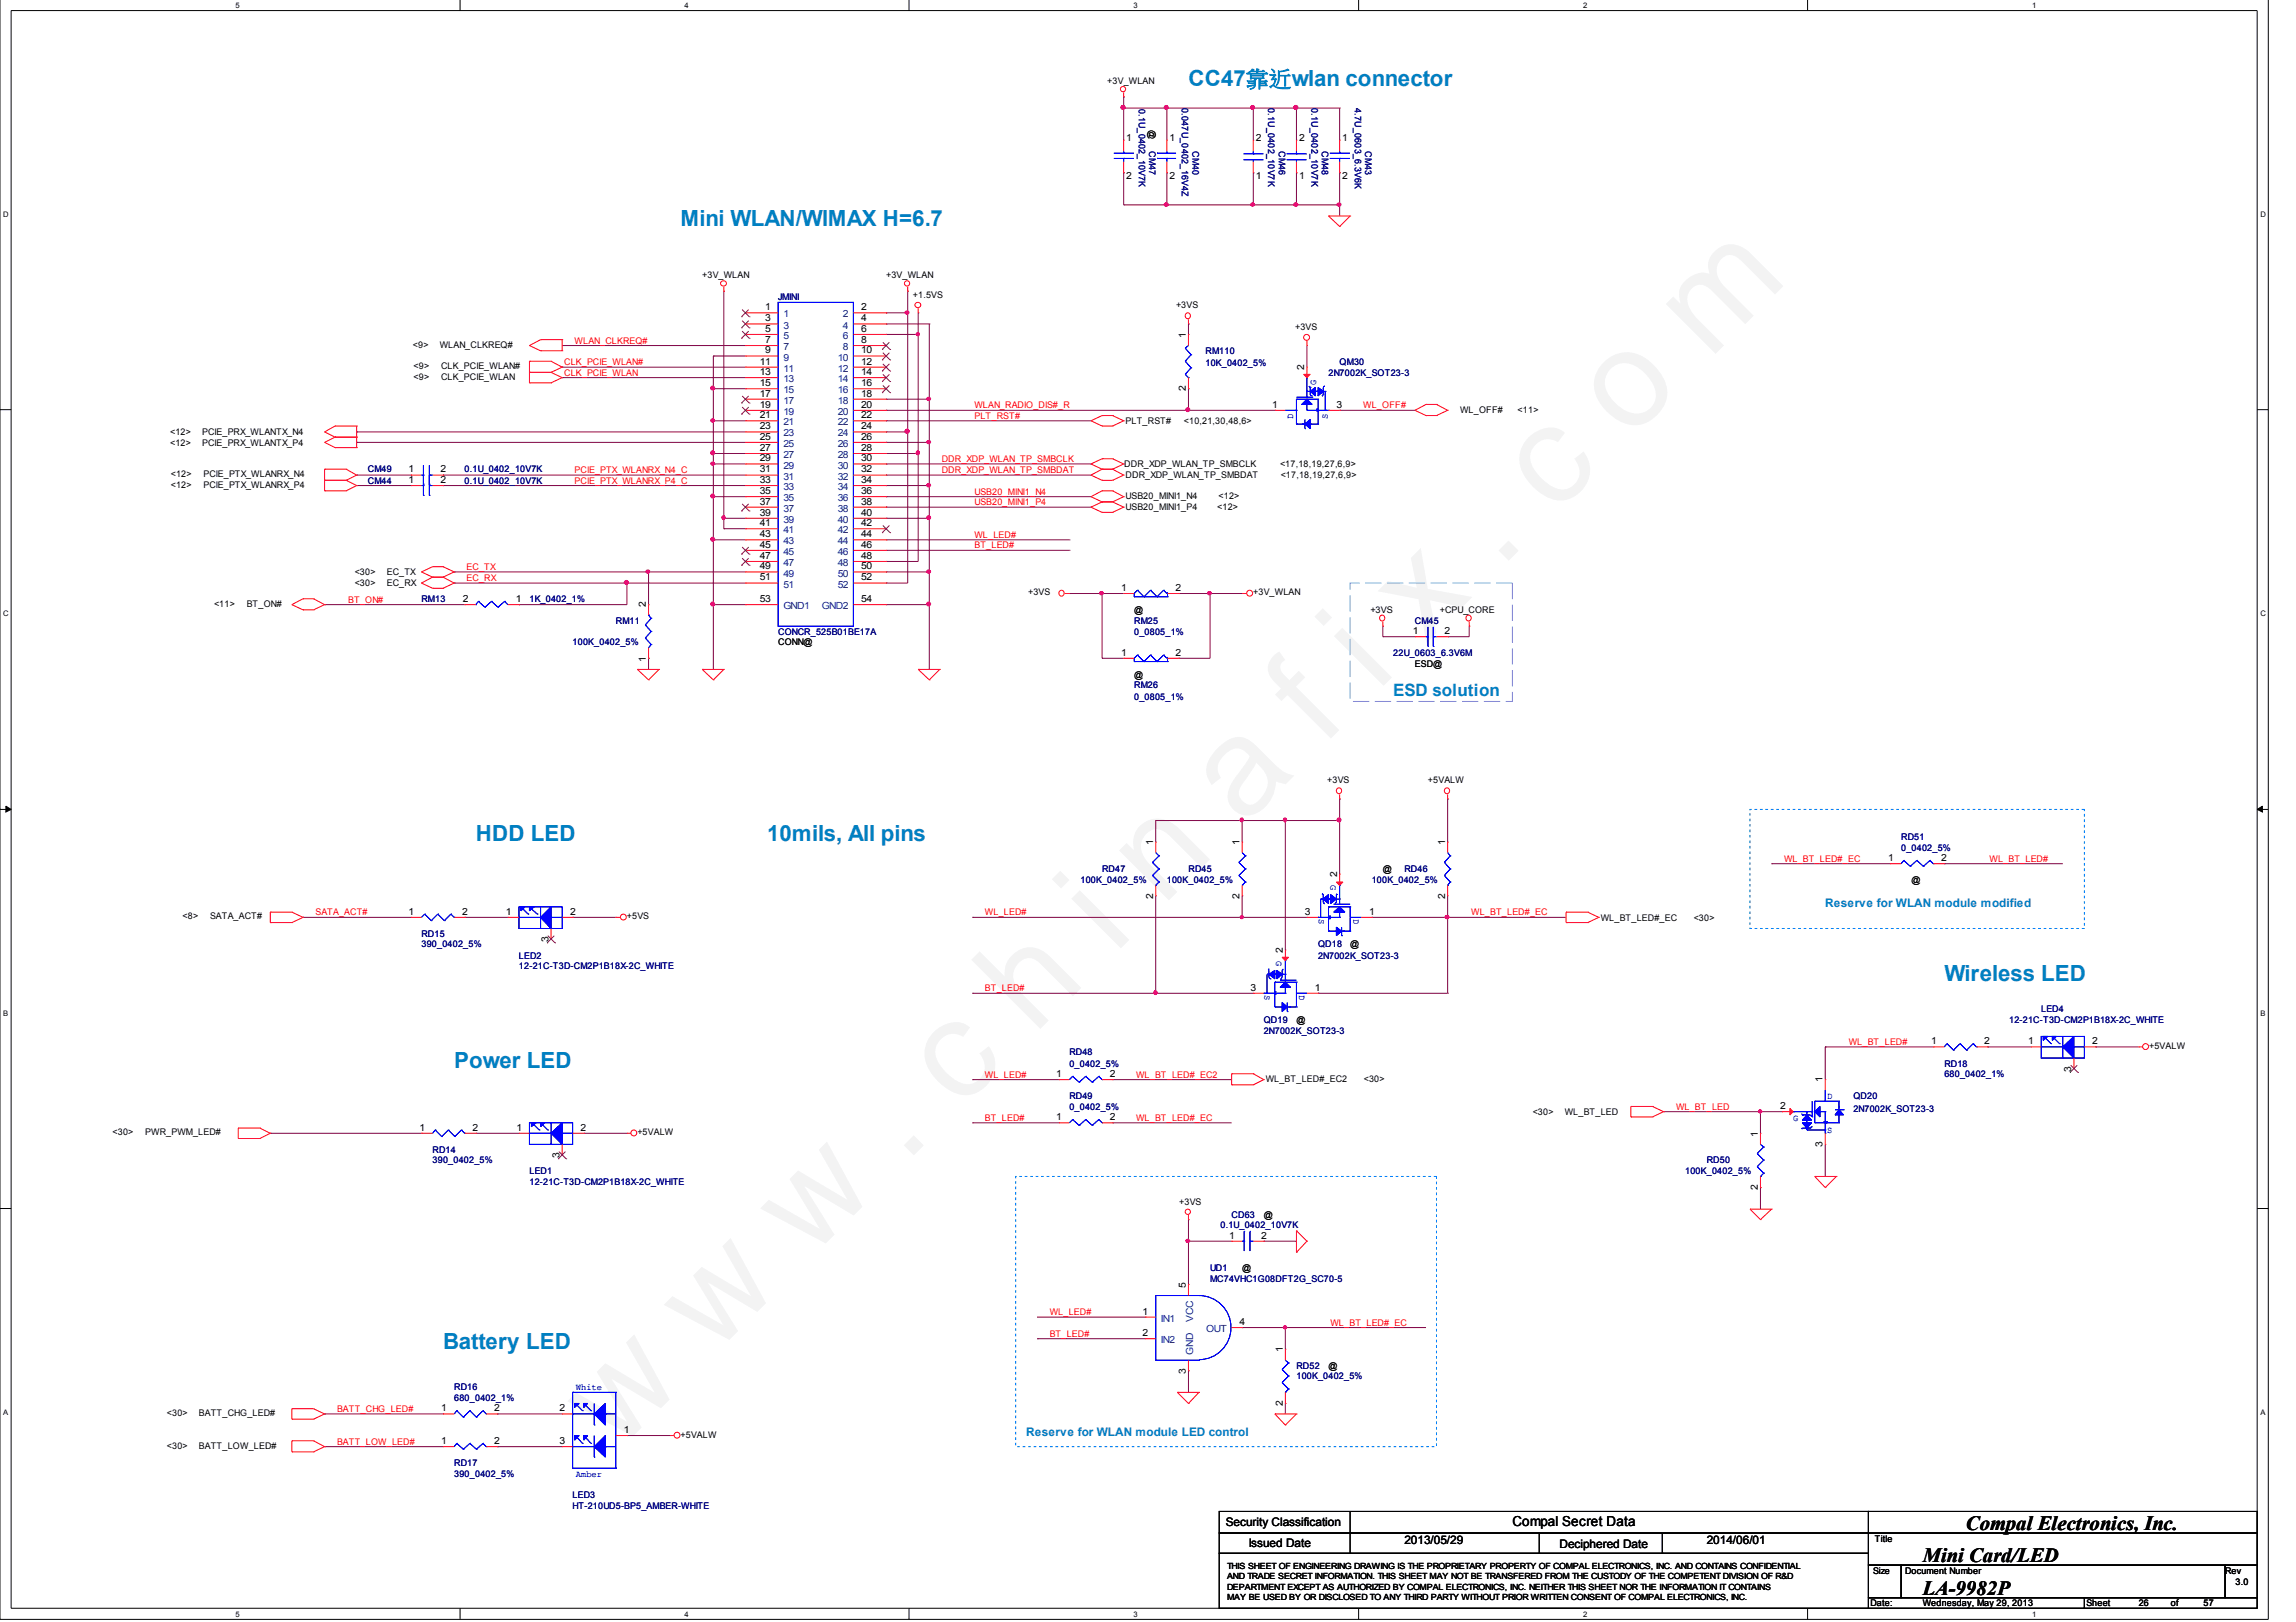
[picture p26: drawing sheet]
<svg xmlns="http://www.w3.org/2000/svg" width="297mm" height="210mm" viewBox="0 0 297 210" stroke-linecap="round" stroke-linejoin="round" font-family="sans-serif">
<defs><g id="words">
<text font-size="17.6" fill="#f0f" x="79.7" y="188" transform="rotate(-45 79.7 188)">w w w . c h i n a f i x . c o m</text>
<g font-size="2.9" fill="#0080c0">
<text x="153.8" y="11.1">CC47靠近wlan connector</text>
<text x="88.1" y="29.2">Mini WLAN/WIMAX H=6.7</text>
<text x="61.6" y="108.9">HDD LED</text>
<text x="99.2" y="108.9">10mils, All pins</text>
<text x="251.5" y="127">Wireless LED</text>
<text x="58.8" y="138.2">Power LED</text>
<text x="57.3" y="174.5">Battery LED</text>
</g>
<g font-size="2.6">
<text x="248.8" y="202.2">Mini Card/LED</text>
<text x="254.3" y="198">Compal Electronics, Inc.</text>
<text x="248.8" y="206.4">LA-9982P</text>
</g>
<text font-size="2.2" fill="#0080c0" x="180.3" y="90">ESD solution</text>
<text font-size="1.8" x="195.7" y="197.5">Compal Secret Data</text>
<g font-size="1.5" fill="#0080c0">
<text x="236.1" y="117.4">Reserve for WLAN module modified</text>
<text x="132.8" y="185.9">Reserve for WLAN module LED control</text>
</g>
<g font-size="1.5">
<text x="158.6" y="197.5">Security Classification</text>
<text x="161.5" y="200.2">Issued Date</text>
<text x="181.7" y="199.8">2013/05/29</text>
<text x="201.8" y="200.3">Deciphered Date</text>
<text x="220.8" y="199.8">2014/06/01</text>
</g>
<g font-size="1.3">
<text x="145.7" y="18.3">1</text>
<text x="145.7" y="23.1">2</text>
<text x="151.3" y="18.3">1</text>
<text x="151.3" y="23.1">2</text>
<text x="162.5" y="23.1">1</text>
<text x="162.5" y="18.3">2</text>
<text x="168.1" y="23.1">1</text>
<text x="168.1" y="18.3">2</text>
<text x="173.7" y="18.3">1</text>
<text x="173.7" y="23.1">2</text>
<text x="99" y="40.1">1</text>
<text x="99" y="41.6">3</text>
<text x="111.4" y="40.1">2</text>
<text x="111.4" y="41.6">4</text>
<text x="98.3" y="47.2">11</text>
<text x="99" y="42.9">5</text>
<text x="99" y="44.4">7</text>
<text x="99" y="45.7">9</text>
<text x="111.4" y="42.9">6</text>
<text x="111.4" y="44.4">8</text>
<text x="111.4" y="45.7">10</text>
<text x="111.4" y="47.2">12</text>
<text x="153.4" y="43.7" transform="rotate(-90 153.4 43.7)">1</text>
<text x="168.7" y="47.9" transform="rotate(-90 168.7 47.9)">2</text>
<text x="98.3" y="48.5">13</text>
<text x="98.3" y="50">15</text>
<text x="98.3" y="51.3">17</text>
<text x="98.3" y="52.8">19</text>
<text x="111.4" y="48.5">14</text>
<text x="111.4" y="50">16</text>
<text x="111.4" y="51.3">18</text>
<text x="111.4" y="52.8">20</text>
<text x="153.4" y="50.6" transform="rotate(-90 153.4 50.6)">2</text>
<text x="164.6" y="52.8">1</text>
<text x="172.9" y="52.8">3</text>
<text x="98.3" y="54.1">21</text>
<text x="98.3" y="55.6">23</text>
<text x="98.3" y="56.9">25</text>
<text x="98.3" y="58.3">27</text>
<text x="98.3" y="59.7">29</text>
<text x="111.4" y="54.1">22</text>
<text x="111.4" y="55.6">24</text>
<text x="111.4" y="56.9">26</text>
<text x="111.4" y="58.3">28</text>
<text x="111.4" y="59.7">30</text>
<text x="52.8" y="62.5">1</text>
<text x="52.8" y="61.1">1</text>
<text x="57" y="62.5">2</text>
<text x="57" y="61.1">2</text>
<text x="98.3" y="61.1">31</text>
<text x="98.3" y="62.5">33</text>
<text x="98.3" y="63.9">35</text>
<text x="98.3" y="65.3">37</text>
<text x="111.4" y="61.1">32</text>
<text x="111.4" y="62.5">34</text>
<text x="111.4" y="63.9">36</text>
<text x="111.4" y="65.3">38</text>
<text x="98.3" y="66.7">39</text>
<text x="98.3" y="68.1">41</text>
<text x="98.3" y="69.5">43</text>
<text x="98.3" y="70.9">45</text>
<text x="111.4" y="66.7">40</text>
<text x="111.4" y="68.1">42</text>
<text x="111.4" y="69.5">44</text>
<text x="111.4" y="70.9">46</text>
<text x="59.9" y="77.9">2</text>
<text x="66.7" y="77.9">1</text>
<text x="98.3" y="72.3">47</text>
<text x="98.3" y="73.7">49</text>
<text x="98.3" y="75.1">51</text>
<text x="98.3" y="77.9">53</text>
<text x="111.4" y="77.9">54</text>
<text x="111.4" y="72.3">48</text>
<text x="111.4" y="73.7">50</text>
<text x="111.4" y="75.1">52</text>
<text x="145" y="76.5">1</text>
<text x="152.1" y="76.5">2</text>
<text x="83.6" y="78.6" transform="rotate(-90 83.6 78.6)">2</text>
<text x="182.8" y="82.1">1</text>
<text x="186.9" y="82.1">2</text>
<text x="83.6" y="85.6" transform="rotate(-90 83.6 85.6)">1</text>
<text x="145" y="84.9">1</text>
<text x="152.1" y="84.9">2</text>
<text x="149.2" y="109.3" transform="rotate(-90 149.2 109.3)">1</text>
<text x="160.4" y="109.3" transform="rotate(-90 160.4 109.3)">1</text>
<text x="173" y="113.6" transform="rotate(-90 173 113.6)">2</text>
<text x="186.9" y="109.3" transform="rotate(-90 186.9 109.3)">1</text>
<text x="244.3" y="111.4">1</text>
<text x="251.1" y="111.4">2</text>
<text x="52.8" y="118.4">1</text>
<text x="59.8" y="118.4">2</text>
<text x="65.4" y="118.4">1</text>
<text x="73.7" y="118.4">2</text>
<text x="149.2" y="116.3" transform="rotate(-90 149.2 116.3)">2</text>
<text x="160.4" y="116.3" transform="rotate(-90 160.4 116.3)">2</text>
<text x="168.8" y="118.4">3</text>
<text x="177.1" y="118.4">1</text>
<text x="186.9" y="116.3" transform="rotate(-90 186.9 116.3)">2</text>
<text x="71" y="121.9" transform="rotate(-90 71 121.9)">3</text>
<text x="165.9" y="123.3" transform="rotate(-90 165.9 123.3)">2</text>
<text x="161.8" y="128.2">3</text>
<text x="170.1" y="128.2">1</text>
<text x="249.9" y="135.1">1</text>
<text x="256.7" y="135.1">2</text>
<text x="262.4" y="135.1">1</text>
<text x="270.7" y="135.1">2</text>
<text x="136.7" y="139.4">1</text>
<text x="143.6" y="139.4">2</text>
<text x="230.3" y="143.5">2</text>
<text x="235.8" y="140.1" transform="rotate(-90 235.8 140.1)">1</text>
<text x="268" y="138.7" transform="rotate(-90 268 138.7)">3</text>
<text x="54.3" y="146.3">1</text>
<text x="61.1" y="146.3">2</text>
<text x="66.8" y="146.3">1</text>
<text x="72.4" y="149.9" transform="rotate(-90 72.4 149.9)">3</text>
<text x="75.1" y="146.3">2</text>
<text x="136.7" y="145">1</text>
<text x="143.6" y="145">2</text>
<text x="227.4" y="147.1" transform="rotate(-90 227.4 147.1)">1</text>
<text x="235.8" y="148.4" transform="rotate(-90 235.8 148.4)">3</text>
<text x="227.4" y="154" transform="rotate(-90 227.4 154)">2</text>
<text x="159" y="160.3">1</text>
<text x="163.2" y="160.3">2</text>
<text x="153.4" y="166.6" transform="rotate(-90 153.4 166.6)">5</text>
<text x="147.8" y="170.1">1</text>
<text x="147.8" y="172.9">2</text>
<text x="160.4" y="171.5">4</text>
<text x="153.4" y="177.8" transform="rotate(-90 153.4 177.8)">3</text>
<text x="165.9" y="175" transform="rotate(-90 165.9 175)">1</text>
<text x="57.1" y="182.6">1</text>
<text x="63.9" y="182.6">2</text>
<text x="72.4" y="182.6">2</text>
<text x="80.7" y="185.4">1</text>
<text x="165.9" y="182" transform="rotate(-90 165.9 182)">2</text>
<text x="57.1" y="186.9">1</text>
<text x="63.9" y="186.9">2</text>
<text x="72.4" y="186.9">3</text>
</g>
<g font-size="1.3" fill="#004080">
<text x="101.3" y="41.1">1</text>
<text x="109.1" y="41.1">2</text>
<text x="101.3" y="42.5">3</text>
<text x="101.3" y="43.9">5</text>
<text x="101.3" y="45.3">7</text>
<text x="101.3" y="46.7">9</text>
<text x="108.4" y="46.7">10</text>
<text x="109.1" y="42.5">4</text>
<text x="109.1" y="43.9">6</text>
<text x="109.1" y="45.3">8</text>
<text x="101.3" y="48.1">11</text>
<text x="101.3" y="49.5">13</text>
<text x="101.3" y="50.9">15</text>
<text x="101.3" y="52.3">17</text>
<text x="101.3" y="53.7">19</text>
<text x="108.4" y="48.1">12</text>
<text x="108.4" y="49.5">14</text>
<text x="108.4" y="50.9">16</text>
<text x="108.4" y="52.3">18</text>
<text x="108.4" y="53.7">20</text>
<text x="101.3" y="55">21</text>
<text x="101.3" y="56.5">23</text>
<text x="101.3" y="57.8">25</text>
<text x="101.3" y="59.3">27</text>
<text x="108.4" y="55">22</text>
<text x="108.4" y="56.5">24</text>
<text x="108.4" y="57.8">26</text>
<text x="108.4" y="59.3">28</text>
<text x="101.3" y="60.6">29</text>
<text x="101.3" y="62.1">31</text>
<text x="101.3" y="63.4">33</text>
<text x="101.3" y="64.9">35</text>
<text x="108.4" y="60.6">30</text>
<text x="108.4" y="62.1">32</text>
<text x="108.4" y="63.4">34</text>
<text x="108.4" y="64.9">36</text>
<text x="101.3" y="66.2">37</text>
<text x="101.3" y="67.7">39</text>
<text x="101.3" y="69">41</text>
<text x="101.3" y="70.5">43</text>
<text x="101.3" y="71.8">45</text>
<text x="108.4" y="66.2">38</text>
<text x="108.4" y="67.7">40</text>
<text x="108.4" y="69">42</text>
<text x="108.4" y="70.5">44</text>
<text x="108.4" y="71.8">46</text>
<text x="101.3" y="73.3">47</text>
<text x="101.3" y="74.6">49</text>
<text x="101.3" y="76">51</text>
<text x="108.4" y="73.3">48</text>
<text x="108.4" y="74.6">50</text>
<text x="108.4" y="76">52</text>
<text x="101.3" y="78.8">GND1</text>
<text x="106.3" y="78.8">GND2</text>
<text x="150.2" y="171">IN1</text>
<text x="150.2" y="173.8">IN2</text>
<text x="154.3" y="171.1" transform="rotate(-90 154.3 171.1)">VCC</text>
<text x="156" y="172.4">OUT</text>
<text x="154.3" y="175.4" transform="rotate(-90 154.3 175.4)">GND</text>
</g>
<g font-size="1.2">
<text x="143.3" y="10.9">+3V_WLAN</text>
<text x="148.7" y="16.9" transform="rotate(90 148.7 16.9)">@</text>
<text x="90.8" y="36">+3V_WLAN</text>
<text x="114.6" y="36">+3V_WLAN</text>
<text x="118.1" y="38.5">+1.5VS</text>
<text x="152.1" y="39.9">+3VS</text>
<text x="53.4" y="45.1">&lt;9&gt;</text>
<text x="53.5" y="47.8">&lt;9&gt;</text>
<text x="56.9" y="45.1">WLAN_CLKREQ#</text>
<text x="57.1" y="47.8">CLK_PCIE_WLAN#</text>
<text x="167.6" y="42.7">+3VS</text>
<text x="53.5" y="49.1">&lt;9&gt;</text>
<text x="57.1" y="49.1">CLK_PCIE_WLAN</text>
<text x="188.9" y="53.4">WL_OFF#</text>
<text x="196.3" y="53.4">&lt;11&gt;</text>
<text x="22" y="56.2">&lt;12&gt;</text>
<text x="22" y="57.7">&lt;12&gt;</text>
<text x="26.2" y="56.2">PCIE_PRX_WLANTX_N4</text>
<text x="26.2" y="57.7">PCIE_PRX_WLANTX_P4</text>
<text x="145.6" y="54.9">PLT_RST#</text>
<text x="153.2" y="54.9">&lt;10,21,30,48,6&gt;</text>
<text x="22.1" y="61.7">&lt;12&gt;</text>
<text x="22.1" y="63.1">&lt;12&gt;</text>
<text x="26.3" y="61.7">PCIE_PTX_WLANRX_N4</text>
<text x="26.3" y="63.1">PCIE_PTX_WLANRX_P4</text>
<text x="145.5" y="60.5">DDR_XDP_WLAN_TP_SMBCLK</text>
<text x="145.6" y="61.8">DDR_XDP_WLAN_TP_SMBDAT</text>
<text x="145.6" y="64.6">USB20_MINI1_N4</text>
<text x="157.6" y="64.6">&lt;12&gt;</text>
<text x="165.6" y="60.5">&lt;17,18,19,27,6,9&gt;</text>
<text x="165.7" y="61.8">&lt;17,18,19,27,6,9&gt;</text>
<text x="145.6" y="66.1">USB20_MINI1_P4</text>
<text x="157.5" y="66.1">&lt;12&gt;</text>
<text x="45.9" y="74.4">&lt;30&gt;</text>
<text x="45.9" y="75.8">&lt;30&gt;</text>
<text x="50" y="74.4">EC_TX</text>
<text x="50" y="75.8">EC_RX</text>
<text x="133" y="77.1">+3VS</text>
<text x="162.1" y="77.1">+3V_WLAN</text>
<text x="27.7" y="78.6">&lt;11&gt;</text>
<text x="31.9" y="78.6">BT_ON#</text>
<text x="100.7" y="83.5">CONN@</text>
<text x="146.7" y="79.3">@</text>
<text x="177.3" y="79.3">+3VS</text>
<text x="186.3" y="79.3">+CPU_CORE</text>
<text x="146.7" y="87.7">@</text>
<text x="183" y="86.3">ESD@</text>
<text x="171.7" y="101.4">+3VS</text>
<text x="184.7" y="101.4">+5VALW</text>
<text x="178.9" y="112.9">@</text>
<text x="23.6" y="119">&lt;8&gt;</text>
<text x="27.2" y="119">SATA_ACT#</text>
<text x="81.1" y="119">+5VS</text>
<text x="207.1" y="119.1">WL_BT_LED#_EC</text>
<text x="219.1" y="119.1">&lt;30&gt;</text>
<text x="247.3" y="114.2">@</text>
<text x="174.7" y="122.6">@</text>
<text x="167.7" y="132.4">@</text>
<text x="278" y="135.7">+5VALW</text>
<text x="163.7" y="140.1">WL_BT_LED#_EC2</text>
<text x="176.4" y="140.1">&lt;30&gt;</text>
<text x="14.6" y="146.9">&lt;30&gt;</text>
<text x="18.8" y="146.9">PWR_PWM_LED#</text>
<text x="82.5" y="146.9">+5VALW</text>
<text x="198.3" y="144.3">&lt;30&gt;</text>
<text x="202.4" y="144.3">WL_BT_LED</text>
<text x="152.6" y="155.9">+3VS</text>
<text x="163.5" y="157.6">@</text>
<text x="160.7" y="164.5">@</text>
<text x="171.9" y="177.1">@</text>
<text x="21.6" y="183.2">&lt;30&gt;</text>
<text x="25.7" y="183.2">BATT_CHG_LED#</text>
<text x="21.6" y="187.5">&lt;30&gt;</text>
<text x="25.7" y="187.5">BATT_LOW_LED#</text>
<text x="88.1" y="186">+5VALW</text>
<text x="242.3" y="203.6">Size</text>
<text x="242.6" y="199.6">Title</text>
<text x="246.5" y="203.6">Document Number</text>
<text x="287.9" y="203.6">Rev</text>
<text x="242" y="207.9">Date:</text>
<text x="248.8" y="207.9">Wednesday, May 29, 2013</text>
<text x="269.9" y="207.9">Sheet</text>
<text x="276.7" y="207.9">26</text>
<text x="280.8" y="207.9">of</text>
<text x="285.1" y="207.9">57</text>
<text x="289.2" y="205.1">3.0</text>
</g>
<g font-size="1.2" fill="#000080">
<text x="147.3" y="14.1" transform="rotate(90 147.3 14.1)">0.1U_0402_10V7K</text>
<text x="152.9" y="14" transform="rotate(90 152.9 14)">0.047U_0402_16V4Z</text>
<text x="164.1" y="14" transform="rotate(90 164.1 14)">0.1U_0402_10V7K</text>
<text x="169.7" y="14" transform="rotate(90 169.7 14)">0.1U_0402_10V7K</text>
<text x="175.3" y="14" transform="rotate(90 175.3 14)">4.7U_0603_6.3V6K</text>
<text x="148.7" y="19.6" transform="rotate(90 148.7 19.6)">CM47</text>
<text x="154.3" y="19.6" transform="rotate(90 154.3 19.6)">CM40</text>
<text x="165.4" y="19.6" transform="rotate(90 165.4 19.6)">CM46</text>
<text x="171" y="19.6" transform="rotate(90 171 19.6)">CM48</text>
<text x="176.6" y="19.6" transform="rotate(90 176.6 19.6)">CM43</text>
<text x="100.7" y="38.8">JMINI</text>
<text x="156" y="45.8">RM110</text>
<text x="156" y="47.4">10K_0402_5%</text>
<text x="173.3" y="47.2">QM30</text>
<text x="171.9" y="48.6">2N7002K_SOT23-3</text>
<text x="47.6" y="62.6">CM44</text>
<text x="47.6" y="61.1">CM49</text>
<text x="60.1" y="62.6">0.1U_0402_10V7K</text>
<text x="60.1" y="61.1">0.1U_0402_10V7K</text>
<text x="54.5" y="77.9">RM13</text>
<text x="68.5" y="77.9">1K_0402_1%</text>
<text x="74.1" y="83.5">100K_0402_5%</text>
<text x="79.7" y="80.7">RM11</text>
<text x="100.7" y="82.1">CONCR_525B01BE17A</text>
<text x="146.7" y="80.7">RM25</text>
<text x="146.7" y="82.1">0_0805_1%</text>
<text x="183" y="80.7">CM45</text>
<text x="146.7" y="89.1">RM26</text>
<text x="180.3" y="84.9">22U_0603_6.3V6M</text>
<text x="146.7" y="90.5">0_0805_1%</text>
<text x="142.6" y="112.9">RD47</text>
<text x="153.8" y="112.9">RD45</text>
<text x="181.7" y="112.9">RD46</text>
<text x="246" y="108.6">RD51</text>
<text x="246" y="110.1">0_0402_5%</text>
<text x="139.8" y="114.2">100K_0402_5%</text>
<text x="151" y="114.2">100K_0402_5%</text>
<text x="177.5" y="114.2">100K_0402_5%</text>
<text x="54.5" y="121.3">RD15</text>
<text x="54.5" y="122.6">390_0402_5%</text>
<text x="67.1" y="124.1">LED2</text>
<text x="67.1" y="125.4">12-21C-T3D-CM2P1B18X-2C_WHITE</text>
<text x="170.5" y="122.6">QD18</text>
<text x="170.5" y="124.1">2N7002K_SOT23-3</text>
<text x="264.1" y="131">LED4</text>
<text x="138.3" y="136.6">RD48</text>
<text x="163.5" y="132.4">QD19</text>
<text x="163.5" y="133.8">2N7002K_SOT23-3</text>
<text x="259.9" y="132.4">12-21C-T3D-CM2P1B18X-2C_WHITE</text>
<text x="138.3" y="142.2">RD49</text>
<text x="138.3" y="143.6">0_0402_5%</text>
<text x="138.3" y="138">0_0402_5%</text>
<text x="239.8" y="142.2">QD20</text>
<text x="239.8" y="143.9">2N7002K_SOT23-3</text>
<text x="251.5" y="138">RD18</text>
<text x="251.5" y="139.4">680_0402_1%</text>
<text x="56" y="149.2">RD14</text>
<text x="56" y="150.6">390_0402_5%</text>
<text x="68.5" y="152">LED1</text>
<text x="68.5" y="153.3">12-21C-T3D-CM2P1B18X-2C_WHITE</text>
<text x="218" y="152">100K_0402_5%</text>
<text x="220.8" y="150.6">RD50</text>
<text x="157.9" y="158.9">0.1U_0402_10V7K</text>
<text x="159.3" y="157.6">CD63</text>
<text x="156.5" y="164.5">UD1</text>
<text x="156.5" y="166">MC74VHC1G08DFT2G_SC70-5</text>
<text x="58.8" y="179.9">RD16</text>
<text x="167.7" y="177.1">RD52</text>
<text x="167.7" y="178.5">100K_0402_5%</text>
<text x="58.8" y="181.3">680_0402_1%</text>
<text x="58.8" y="189.7">RD17</text>
<text x="58.8" y="191.1">390_0402_5%</text>
<text x="74.1" y="193.9">LED3</text>
<text x="74.1" y="195.3">HT-210UD5-BP5_AMBER-WHITE</text>
</g>
<g font-size="1.2" fill="#f00">
<text x="73" y="47.3">CLK_PCIE_WLAN#</text>
<text x="74.3" y="44.5">WLAN_CLKREQ#</text>
<text x="73" y="48.6">CLK_PCIE_WLAN</text>
<text x="126.1" y="52.8">WLAN_RADIO_DIS#_R</text>
<text x="176.4" y="52.8">WL_OFF#</text>
<text x="121.8" y="59.8">DDR_XDP_WLAN_TP_SMBCLK</text>
<text x="126.1" y="54.2">PLT_RST#</text>
<text x="74.3" y="62.6">PCIE_PTX_WLANRX_P4_C</text>
<text x="74.3" y="61.2">PCIE_PTX_WLANRX_N4_C</text>
<text x="121.8" y="61.2">DDR_XDP_WLAN_TP_SMBDAT</text>
<text x="126.1" y="64">USB20_MINI1_N4</text>
<text x="126.1" y="65.4">USB20_MINI1_P4</text>
<text x="126.1" y="69.6">WL_LED#</text>
<text x="126.1" y="71">BT_LED#</text>
<text x="45" y="78">BT_ON#</text>
<text x="60.4" y="73.8">EC_TX</text>
<text x="60.4" y="75.2">EC_RX</text>
<text x="230.8" y="111.5">WL_BT_LED#_EC</text>
<text x="257.4" y="111.5">WL_BT_LED#</text>
<text x="40.8" y="118.5">SATA_ACT#</text>
<text x="127.4" y="118.5">WL_LED#</text>
<text x="190.3" y="118.5">WL_BT_LED#_EC</text>
<text x="127.4" y="128.3">BT_LED#</text>
<text x="239.2" y="135.2">WL_BT_LED#</text>
<text x="127.4" y="139.5">WL_LED#</text>
<text x="147" y="139.5">WL_BT_LED#_EC2</text>
<text x="216.8" y="143.6">WL_BT_LED</text>
<text x="127.4" y="145">BT_LED#</text>
<text x="147" y="145">WL_BT_LED#_EC</text>
<text x="135.8" y="173">BT_LED#</text>
<text x="135.8" y="170.2">WL_LED#</text>
<text x="172.1" y="171.5">WL_BT_LED#_EC</text>
<text x="43.6" y="182.7">BATT_CHG_LED#</text>
<text x="43.6" y="187">BATT_LOW_LED#</text>
</g>
<g font-size="1.2" fill="#00f">
<text x="170.3" y="49.9" transform="rotate(-90 170.3 49.9)">G</text>
<text x="167.3" y="54.3" transform="rotate(-90 167.3 54.3)">D</text>
<text x="171.8" y="54.3" transform="rotate(-90 171.8 54.3)">S</text>
<text x="170.6" y="119" transform="rotate(90 170.6 119)">S</text>
<text x="172.1" y="114.6" transform="rotate(90 172.1 114.6)">G</text>
<text x="175.1" y="119" transform="rotate(90 175.1 119)">D</text>
<text x="165.1" y="124.3" transform="rotate(90 165.1 124.3)">G</text>
<text x="163.6" y="128.8" transform="rotate(90 163.6 128.8)">S</text>
<text x="168.1" y="128.8" transform="rotate(90 168.1 128.8)">D</text>
<text x="236.4" y="142.2">D</text>
<text x="232" y="145.1">G</text>
<text x="236.4" y="146.7">S</text>
<text x="74.5" y="179.9">White</text>
<text x="74.5" y="191.1">Amber</text>
</g>
<g font-size="1.1">
<text x="158.7" y="203">THIS SHEET OF ENGINEERING DRAWING IS THE PROPRIETARY PROPERTY OF COMPAL ELECTRONICS, INC. AND CONTAINS CONFIDENTIAL</text>
<text x="158.7" y="204.4">AND TRADE SECRET INFORMATION. THIS SHEET MAY NOT BE TRANSFERED FROM THE CUSTODY OF THE COMPETENT DIVISION OF R&amp;D</text>
<text x="158.7" y="205.8">DEPARTMENT EXCEPT AS AUTHORIZED BY COMPAL ELECTRONICS, INC. NEITHER THIS SHEET NOR THE INFORMATION IT CONTAINS</text>
<text x="158.7" y="207.1">MAY BE USED BY OR DISCLOSED TO ANY THIRD PARTY WITHOUT PRIOR WRITTEN CONSENT OF COMPAL ELECTRONICS, INC.</text>
</g>
<g font-size="1">
<text x="30.5" y="1">5</text>
<text x="88.6" y="1">4</text>
<text x="146.6" y="1">3</text>
<text x="204.8" y="1">2</text>
<text x="262.9" y="1">1</text>
<text x=".4" y="28">D</text>
<text x="292.4" y="28">D</text>
<text x=".4" y="79.7">C</text>
<text x="292.4" y="79.7">C</text>
<text x=".4" y="131.4">B</text>
<text x="292.4" y="131.4">B</text>
<text x=".4" y="183.1">A</text>
<text x="292.4" y="183.1">A</text>
<text x="30.5" y="209.2">5</text>
<text x="88.6" y="209.2">4</text>
<text x="146.6" y="209.2">3</text>
<text x="204.8" y="209.2">2</text>
<text x="262.9" y="209.2">1</text>
</g>
</g></defs>
<path d="M0 -.1v209.7h293.5v-209.7M1.4 1.4h290.6v206.7h-290.6z" fill="none" stroke="#000" stroke-width=".13"/>
<g fill="#fff">
<path d="M30.5 .2h.4v1h-.4z"/>
<path d="M30.5 208.4h.4v1h-.4z"/>
</g>
<path d="M59.5 -.1v1.5M59.5 208.1v1.5" fill="none" stroke="#000" stroke-width=".13"/>
<g fill="#fff">
<path d="M88.6 .2h.4v1h-.4z"/>
<path d="M88.6 208.4h.4v1h-.4z"/>
</g>
<path d="M117.6 -.1v1.5M117.6 208.1v1.5" fill="none" stroke="#000" stroke-width=".13"/>
<g fill="#fff">
<path d="M146.6 .2h.5v1h-.5z"/>
<path d="M146.6 208.4h.5v1h-.5z"/>
</g>
<path d="M175.8 -.1v1.5M175.8 208.1v1.5" fill="none" stroke="#000" stroke-width=".13"/>
<g fill="#fff">
<path d="M204.8 .2h.4v1h-.4z"/>
<path d="M204.8 208.4h.4v1h-.4z"/>
</g>
<path d="M233.8 -.1v1.5M233.8 208.1v1.5" fill="none" stroke="#000" stroke-width=".13"/>
<g fill="#fff">
<path d="M262.9 .2h.4v1h-.4z"/>
<path d="M262.9 208.4h.4v1h-.4z"/>
<path d="M.4 27.2h.5v1h-.5z"/>
<path d="M292.4 27.2h.5v1h-.5z"/>
<path d="M.4 78.8h.5v1.1h-.5z"/>
<path d="M292.4 78.8h.5v1.1h-.5z"/>
</g>
<path d="M0 53h1.4M292 53h1.5" fill="none" stroke="#000" stroke-width=".13"/>
<g fill="#fff">
<path d="M.4 130.6h.5v1h-.5z"/>
<path d="M292.4 130.6h.5v1h-.5z"/>
</g>
<path d="M0 104.7h1.4M292 104.7h1.5" fill="none" stroke="#000" stroke-width=".13"/>
<path d="M.8 104.3l.6 .4-.6 .4zM292 104.7l.7-.4v.8z" fill="#000" stroke="#000" stroke-width=".13"/>
<g fill="#fff">
<path d="M.4 182.2h.5v1h-.5z"/>
<path d="M292.4 182.2h.5v1h-.5z"/>
</g>
<g fill="none" stroke="#000" stroke-width=".13">
<path d="M0 156.4h1.4M292 156.4h1.5M157.7 195.6h84v2.8h-84zM157.7 198.4h84v2.6h-84zM174.7 198.4h.1M174.7 195.6v5.4M199.1 198.4v2.6M215.1 198.4v2.6M241.7 195.6h50.3v2.8h-50.3zM241.7 198.4h50.3v4.1h-50.3zM157.7 201h84v7.1h-84zM174.7 201h.1"/>
<path d="M199.1 201h.1M215.1 201h.1M241.7 202.5h4.3v4.3h-4.3zM241.7 206.8h28v1.3h-28zM246 202.5h41.9v4.3h-41.9zM269.7 206.8h22.3v1.3h-22.3zM287.9 202.5h4.1v4.3h-4.1z"/>
</g>
<path d="M226.4 104.7h43.3v15.5h-43.3zM131.4 152.2h54.4v35h-54.4z" fill="none" stroke="#0080ff" stroke-width=".13" stroke-dasharray=".4 .4 .4 .4 .4 .4 .4 .4" stroke-linecap="butt"/>
<g fill="none" stroke="#800040" stroke-width=".13">
<path d="M145.4 14h.1M145.4 12.5h.1M145.4 12.5v5.6M145.4 14h27.9M151 14h.1M151 14v4.1M162.1 14h.1M162.1 14v4.1M167.7 14h.1M167.7 14v4.1M173.3 14h.1M173.3 14v4.1"/>
<path d="M93.6 37.7v29.4M145.4 22.4h.1M145.4 22.4v4.1M151 22.4h.1M151 22.4v4.1M162.1 22.4h.1M162.1 22.4v4.1M167.7 22.4h.1M167.7 22.4v4.1M173.3 22.4h.1M173.3 22.4v4.1M46.1 55.9h50.3"/>
<path d="M46.1 57.2h50.3M46.1 55.9h.1M46.1 57.2h.1M114.6 53.1h39.2M42 78.2h18.1M42 78.2h.1M46.1 62.8h7.1M46.1 61.5h7.1M46.1 62.8h.1M46.1 61.5h.1M57.3 62.8h39.1M57.3 61.5h39.1"/>
<path d="M57.3 62.8h.1M57.3 61.5h.1M58.8 75.5h22.3M58.8 74h.1M58.8 75.5h.1M58.8 74h25.1M67.1 78.2h14M67.1 78.2h.1M39.2 118.7h.1M39.2 118.7h14M60.1 118.7h.1M60.1 118.7h5.6"/>
<path d="M125.8 118.7h34.9M229.2 111.8h15.3M251.5 111.8h.1M251.5 111.8h15.4M236.1 135.5h14M257.1 135.5h5.6M257.1 135.5h.1M271.1 135.5h.1M271.1 135.5h5.6M35 146.7h19.5M35 146.7h.1M61.6 146.7h.1"/>
<path d="M61.6 146.7h5.5M42 183h15.3M42 187.2h15.3M42 183h.1M42 187.2h.1M64.3 183h.1M64.3 187.2h.1M64.3 183h8.4M64.3 187.2h8.4"/>
</g>
<g fill="#f0f" stroke="#f0f" stroke-width=".13">
<circle cx="145.3" cy="13.9" r=".25"/>
<circle cx="162.1" cy="13.9" r=".25"/>
<circle cx="150.9" cy="13.9" r=".25"/>
<circle cx="167.6" cy="13.9" r=".25"/>
</g>
<g fill="none" stroke="#f00" stroke-width=".13">
<path d="M145.4 12.5h.1M145.4 18.1h.1M145.4 12v.5M145.4 18.1v1.5M151 18.1h.1M151 18.1v1.5M162.1 18.1h.1M162.1 18.1v1.5M167.7 18.1h.1M167.7 18.1v1.5M173.3 18.1h.1M173.3 18.1v1.5"/>
<path d="M145.4 22.4h.1M145.4 20.9v1.5M151 22.4h.1M151 20.9v1.5M162.1 22.4h.1M162.1 20.9v1.5M167.7 22.4h.1M167.7 20.9v1.5M173.3 22.4h.1M173.3 20.9v1.5M42 55.9l1.3 .7M42 57.2l1.3 .7"/>
<path d="M42 55.9h.1M42 57.2h.1M43.3 55.1h.1M43.3 56.6h.1M43.3 57.9h.1M43.3 55.1h2.8M43.3 56.6h2.8M43.3 55.1l-1.3 .8M43.3 56.6l-1.3 .6M43.3 57.9h2.8M46.1 55.1h.1M46.1 56.6h.1"/>
<path d="M46.1 57.9h.1M46.1 55.1v2.8M37.8 78.2h.1M37.8 78.2l1.4 .7M39.2 77.5h1.4M39.2 77.5h.1M39.2 78.9h.1M39.2 77.5l-1.4 .7M39.2 78.9h1.4M40.6 77.5h.1M40.6 78.9h.1M40.6 77.5l1.4 .7"/>
<path d="M42 78.2l-1.4 .7M42 62.2h2.8M42 63.5h2.8M42 78.2h.1M42 62.2h.1M42 60.7h.1M42 63.5h.1M42 60.7h2.8M42 60.7v2.8M44.8 60.7h.1M44.8 62.2h.1M44.8 63.5h.1"/>
<path d="M44.8 60.7l1.3 .8M44.8 62.2l1.3 .6M46.1 61.5h.1M46.1 62.8h.1M46.1 61.5l-1.3 .7M46.1 62.8l-1.3 .7M53.2 62.8h1.3M53.2 61.5h1.3M53.2 62.8h.1M53.2 61.5h.1M54.5 74h.1M54.5 75.5h.1"/>
<path d="M54.5 74l1.5 .7M54.5 75.5l1.5 .6M56 73.3h1.3M56 74.7h1.3M56 73.3h.1M56 74.7h.1M56 76.1h.1M56 73.3l-1.5 .7M56 74.7l-1.5 .8M56 76.1h1.3M56 62.8h1.3M56 61.5h1.3"/>
<path d="M57.3 73.3h.1M57.3 74.7h.1M57.3 76.1h.1M57.3 62.8h.1M57.3 61.5h.1M57.3 73.3l1.5 .7M57.3 74.7l1.5 .8M58.8 74l-1.5 .7M58.8 75.5l-1.5 .6M58.8 74h.1M58.8 75.5h.1M60.1 78.2h.1"/>
<path d="M60.1 78.2h1.5M65.7 78.2h1.4M67.1 78.2h.1M35 118h2.8M35 118h.1M35 119.4h.1M35 119.4h2.8M35 118v1.4M37.8 119.4h.1M37.8 118h.1M37.8 118l1.4 .7M39.2 118.7l-1.4 .7"/>
<path d="M39.2 118.7h.1M53.2 118.7h1.3M53.2 118.7h.1M58.8 118.7h1.3M60.1 118.7h.1M65.7 118.7h.1M65.7 118.7h1.4M244.5 111.8h.1M244.5 111.8h1.5M250.1 111.8h1.4M251.5 111.8h.1M250.1 135.5h1.4"/>
<path d="M250.1 135.5h.1M255.7 135.5h1.4M257.1 135.5h.1M262.7 135.5h.1M262.7 135.5h1.4M268.3 138.3h.1M268.3 136.9v1.4M269.7 135.5h1.4M271.1 135.5h.1M276.7 135.5h.1M276.7 135.5h.5M30.8 146h2.8"/>
<path d="M30.8 146h.1M30.8 147.3h.1M30.8 147.3h2.8M30.8 146v1.3M33.6 147.3h.1M33.6 146h.1M33.6 146l1.4 .7M35 146.7l-1.4 .6M35 146.7h.1M54.5 146.7h.1M54.5 146.7h1.5M60.1 146.7h1.5"/>
<path d="M61.6 146.7h.1M67.1 146.7h1.4M67.1 146.7h.1M234.8 152.2h2.8M237.6 152.2l-1.5 1.5M237.6 152.2h.1M37.8 182.3h2.8M37.8 186.5h2.8M37.8 182.3h.1M37.8 183.7h.1M37.8 186.5h.1M37.8 187.9h.1"/>
<path d="M37.8 183.7h2.8M37.8 182.3v1.4M37.8 186.5v1.4M37.8 187.9h2.8M40.6 183.7h.1M40.6 182.3h.1M40.6 187.9h.1M40.6 186.5h.1M40.6 182.3l1.4 .7M40.6 186.5l1.4 .7M42 183l-1.4 .7M42 187.2l-1.4 .7"/>
<path d="M42 183h.1M42 187.2h.1M57.3 183h.1M57.3 187.2h.1M57.3 183h1.5M57.3 187.2h1.5M62.9 183h1.4M62.9 187.2h1.4M64.3 183h.1M64.3 187.2h.1"/>
<circle cx="145.3" cy="11.5" r=".34"/>
<circle cx="277.6" cy="135.4" r=".38"/>
</g>
<g fill="#00f" stroke="#00f" stroke-width=".13">
<path d="M265.5 134.1h.5l-.5 .5z"/>
<path d="M266.9 135.5l1.4-1.4v2.8z"/>
<path d="M264.3 134.1h.6l-.6 .5z"/>
<path d="M237.9 143.6l.6 .7h-1.1z"/>
</g>
<g fill="none" stroke="#00f" stroke-width=".13">
<path d="M144.1 19.8h2.5M145.4 19.8h.1M145.4 19.6v.2M146.6 19.8h.1M149.7 19.8h2.4M149.7 19.8h.1M151 19.8h.1M151 19.6v.2M160.9 19.9h2.4M162.1 19.9h.1M162.1 19.6v.3M163.3 19.9h.1"/>
<path d="M166.5 19.9h2.4M167.7 19.9h.1M167.7 19.6v.3M168.9 19.9h.1M172 19.8h2.5M173.3 19.8h.1M173.3 19.6v.2M174.5 19.8h.1M100.7 39.1h9.7v41.9h-9.7zM144.1 20.5h2.5M145.4 20.5h.1M145.4 20.5v.4"/>
<path d="M146.6 20.5h.1M149.7 20.5h2.4M149.7 20.5h.1M151 20.5h.1M151 20.5v.4M160.9 20.7h2.4M162.1 20.7h.1M162.1 20.7v.2M163.3 20.7h.1M166.5 20.7h2.4M167.7 20.7h.1M167.7 20.7v.2"/>
<path d="M168.9 20.7h.1M172 20.5h2.5M173.3 20.5h.1M173.3 20.5v.4M174.5 20.5h.1M54.5 62.8h.3M54.5 61.5h.3M54.8 62.8h.1M54.8 64.1h.1M54.8 61.5h.1M54.8 62.7h.1M54.8 60.2v3.9"/>
<path d="M55.5 62.8h.5M55.5 61.5h.5M55.5 64.1h.1M55.5 62.8h.1M55.5 62.7h.1M55.5 61.5h.1M55.5 60.2v3.9M61.6 78.2h.1M61.9 77.8l.8 .8M61.9 77.8h.1M61.9 77.8l-.3 .4M62.7 78.6h.1"/>
<path d="M63.6 77.8l.8 .8M63.6 77.8h.1M63.6 77.8l-.9 .8M64.4 78.6h.1M65.3 77.8h.1M65.3 77.8l-.9 .8M65.3 77.8l.4 .4M54.9 118.3h.1M54.9 118.3l.9 .8M54.9 118.3l-.4 .4M55.8 119.1h.1M56.6 118.3h.1"/>
<path d="M56.6 118.3l.9 .8M56.6 118.3l-.8 .8M57.5 119.1h.1M58.3 118.3h.1M58.3 118.3l.5 .4M58.3 118.3l-.8 .8M58.8 118.7h.1M67.1 117.4h5.6v2.8h-5.6zM67.1 118.7h2.8M67.1 118.7h.1M246.3 111.4h.1M246.3 111.4l.8 .7"/>
<path d="M246.3 111.4l-.3 .4M247.1 112.1h.1M248 111.4l-.9 .7M248 111.4h.1M248 111.4l.8 .7M248.8 112.1h.1M249.7 111.4l-.9 .7M249.7 111.4h.1M249.7 111.4l.4 .4M250.1 111.8h.1M251.9 135.1l-.4 .4M251.9 135.1h.1"/>
<path d="M251.9 135.1l.8 .8M252.7 135.9h.1M253.6 135.1h.1M253.6 135.1l.8 .8M253.6 135.1l-.9 .8M254.4 135.9h.1M255.3 135.1h.1M255.3 135.1l.4 .4M255.3 135.1l-.9 .8M255.7 135.5h.1M264.1 135.5h2.8M264.1 135.5h.1"/>
<path d="M264.1 134.1h5.6v2.8h-5.6zM264.7 134.4l.6 .7M265.3 135.1h.1M265.8 134.4l.6 .7M266.4 135.1h.1M266.9 136.9h.1M266.9 134.1v2.8M268.3 135.5h.1M268.3 135.5h1.4M56.3 146.2l-.3 .5M56.3 146.2h.1M56.3 146.2l.9 .9"/>
<path d="M57.1 147.1h.1M58 146.2h.1M58 146.2l.8 .9M58 146.2l-.9 .9M58.8 147.1h.1M59.7 146.2h.1M59.7 146.2l.4 .5M59.7 146.2l-.9 .9M60.1 146.7h.1M236.1 142.5h1.8M236.1 145.3h1.8M237.4 143.6h1.1"/>
<path d="M237.9 142.5h.1M237.9 143.3h.1M237.9 145.3h.1M237.9 144.3h.1M237.9 142.5v1.1M237.9 144.3v1M238.5 143.6h.1M59.1 182.6l-.3 .4M59.1 186.8l-.3 .4M59.1 182.6h.1M59.1 186.8h.1M59.1 182.6l.8 .8"/>
<path d="M59.1 186.8l.8 .8M59.9 183.4h.1M59.9 187.6h.1M60.8 182.6l-.9 .8M60.8 186.8l-.9 .8M60.8 182.6h.1M60.8 186.8h.1M60.8 182.6l.8 .8M60.8 186.8l.8 .8M61.6 183.4h.1M61.6 187.6h.1M62.5 182.6h.1"/>
<path d="M62.5 186.8h.1M62.5 182.6l.4 .4M62.5 186.8l.4 .4M62.5 182.6l-.9 .8M62.5 186.8l-.9 .8M62.9 183h.1M62.9 187.2h.1"/>
</g>
<path d="M267.8 138.8h.1M267.9 137.9l.9 .9M268.7 137.9l-.9 .9M268.8 138.8h.1" fill="none" stroke="#804000" stroke-width=".13"/>
<use href="#words"/>
</svg>
